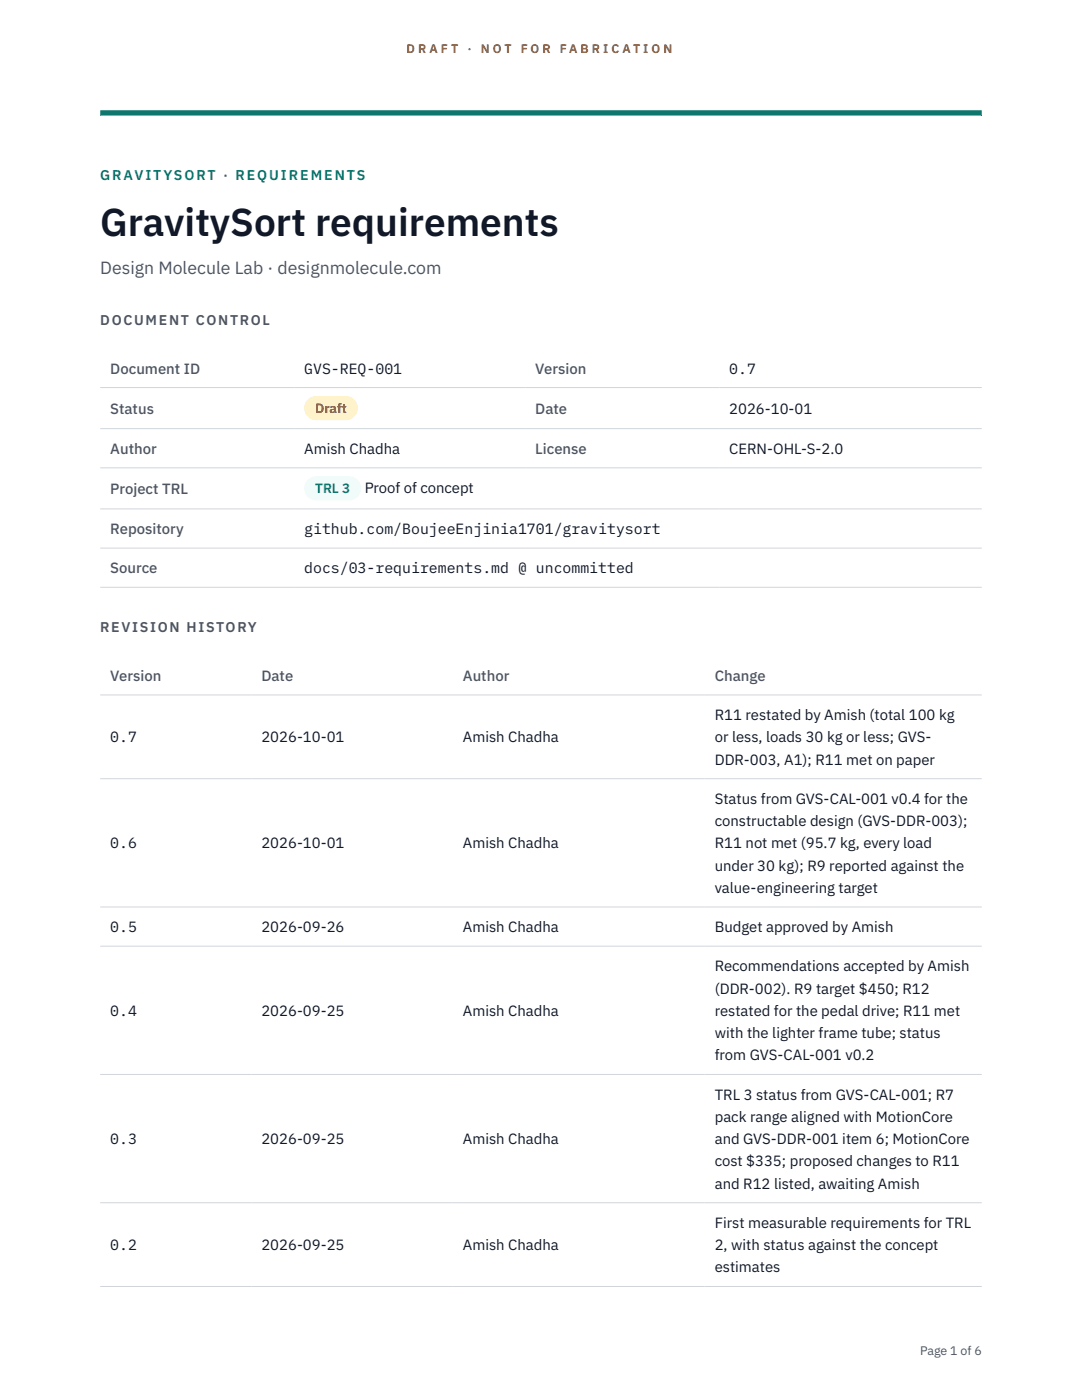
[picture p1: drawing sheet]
<svg xmlns="http://www.w3.org/2000/svg" width="216mm" height="279mm" viewBox="0 0 216 279" stroke-linecap="round" stroke-linejoin="round" font-family="sans-serif">
<defs><g id="words">
<text font-size="7.8" fill="#111827" x="20" y="47.1">GravitySort requirements</text>
<text font-size="3.5" fill="#4b5563" x="20" y="54.6">Design Molecule Lab · designmolecule.com</text>
<g font-size="3" fill="#4b5563">
<text x="22" y="74.5">Document ID</text>
<text x="106.8" y="74.5">Version</text>
<text x="22" y="82.6">Status</text>
<text x="106.8" y="82.6">Date</text>
<text x="22" y="90.6">Author</text>
<text x="106.8" y="90.6">License</text>
<text x="22" y="98.6">Project TRL</text>
<text x="22" y="106.6">Repository</text>
<text x="22" y="114.4">Source</text>
<text x="22" y="135.9">Version</text>
<text x="52.2" y="135.9">Date</text>
<text x="92.4" y="135.9">Author</text>
<text x="142.6" y="135.9">Change</text>
</g>
<g font-size="3" fill="#111827">
<text x="60.7" y="74.5">GVS-REQ-001</text>
<text x="145.5" y="74.5">0.7</text>
<text x="145.5" y="82.6">2026-10-01</text>
<text x="60.7" y="90.6">Amish Chadha</text>
<text x="145.5" y="90.6">CERN-OHL-S-2.0</text>
<text x="72.8" y="98.5">Proof of concept</text>
<text x="60.7" y="106.6">github.com/BoujeeEnjinia1701/gravitysort</text>
<text x="60.7" y="114.4">docs/03-requirements.md @ uncommitted</text>
<text x="142.6" y="143.7">R11 restated by Amish (total 100 kg</text>
<text x="22" y="148.2">0.7</text>
<text x="52.2" y="148.2">2026-10-01</text>
<text x="92.4" y="148.2">Amish Chadha</text>
<text x="142.6" y="148.2">or less, loads 30 kg or less; GVS-</text>
<text x="142.6" y="152.6">DDR-003, A1); R11 met on paper</text>
<text x="142.6" y="160.4">Status from GVS-CAL-001 v0.4 for the</text>
<text x="142.6" y="164.9">constructable design (GVS-DDR-003);</text>
<text x="22" y="169.3">0.6</text>
<text x="52.2" y="169.3">2026-10-01</text>
<text x="92.4" y="169.3">Amish Chadha</text>
<text x="142.6" y="169.3">R11 not met (95.7 kg, every load</text>
<text x="142.6" y="173.8">under 30 kg); R9 reported against the</text>
<text x="142.6" y="178.2">value-engineering target</text>
<text x="22" y="186">0.5</text>
<text x="52.2" y="186">2026-09-26</text>
<text x="92.4" y="186">Amish Chadha</text>
<text x="142.6" y="186">Budget approved by Amish</text>
<text x="142.6" y="193.9">Recommendations accepted by Amish</text>
<text x="22" y="202.7">0.4</text>
<text x="52.2" y="202.7">2026-09-25</text>
<text x="92.4" y="202.7">Amish Chadha</text>
<text x="142.6" y="198.3">(DDR-002). R9 target $450; R12</text>
<text x="142.6" y="202.7">restated for the pedal drive; R11 met</text>
<text x="142.6" y="207.2">with the lighter frame tube; status</text>
<text x="142.6" y="211.6">from GVS-CAL-001 v0.2</text>
<text x="142.6" y="219.5">TRL 3 status from GVS-CAL-001; R7</text>
<text x="142.6" y="223.9">pack range aligned with MotionCore</text>
<text x="22" y="228.3">0.3</text>
<text x="52.2" y="228.3">2026-09-25</text>
<text x="92.4" y="228.3">Amish Chadha</text>
<text x="142.6" y="228.3">and GVS-DDR-001 item 6; MotionCore</text>
<text x="142.6" y="232.8">cost $335; proposed changes to R11</text>
<text x="142.6" y="237.2">and R12 listed, awaiting Amish</text>
<text x="142.6" y="245.1">First measurable requirements for TRL</text>
<text x="22" y="249.5">0.2</text>
<text x="52.2" y="249.5">2026-09-25</text>
<text x="92.4" y="249.5">Amish Chadha</text>
<text x="142.6" y="249.5">2, with status against the concept</text>
<text x="142.6" y="253.9">estimates</text>
</g>
<text font-size="2.8" fill="#0f766e" x="20" y="36">GRAVITYSORT · REQUIREMENTS</text>
<g font-size="2.8" fill="#4b5563">
<text x="20" y="64.8">DOCUMENT CONTROL</text>
<text x="20" y="126.2">REVISION HISTORY</text>
</g>
<text font-size="2.7" fill="#92400e" x="62.9" y="82.5">Draft</text>
<text font-size="2.7" fill="#0f766e" x="62.9" y="98.5">TRL 3</text>
<g font-size="2.5" fill="#b45309">
<text x="81.1" y="10.5">D R A F T</text>
<text x="93.3" y="10.5">·</text>
<text x="95.9" y="10.5">N O T</text>
<text x="103.9" y="10.5">F O R</text>
<text x="111.7" y="10.5">F A B R I C A T I O N</text>
</g>
<text font-size="2.5" fill="#4b5563" x="183.6" y="270.3">Page 1 of 6</text>
</g></defs>
<path d="M20 23.1h175.9zM20 22h175.9v1.1h-175.9z" fill-rule="evenodd" fill="#0f766e"/>
<g fill="none" stroke="#d1d5db" stroke-width=".2">
<path d="M20 77.3h175.9M20 85.5h175.9M20 93.4h175.9M20 101.6h175.9M20 109.4h175.9M20 117.2h175.9M20 138.7h175.9M20 155.4h175.9M20 181h175.9M20 188.8h175.9M20 214.4h175.9M20 240h175.9"/>
<path d="M20 256.7h175.9"/>
</g>
<path d="M60.7 79h10.7v4.9h-10.7z" fill="#fef3c7"/>
<path d="M60.7 95.1h11.4v4.8h-11.4z" fill="#f0fdfa"/>
<use href="#words"/>
</svg>
